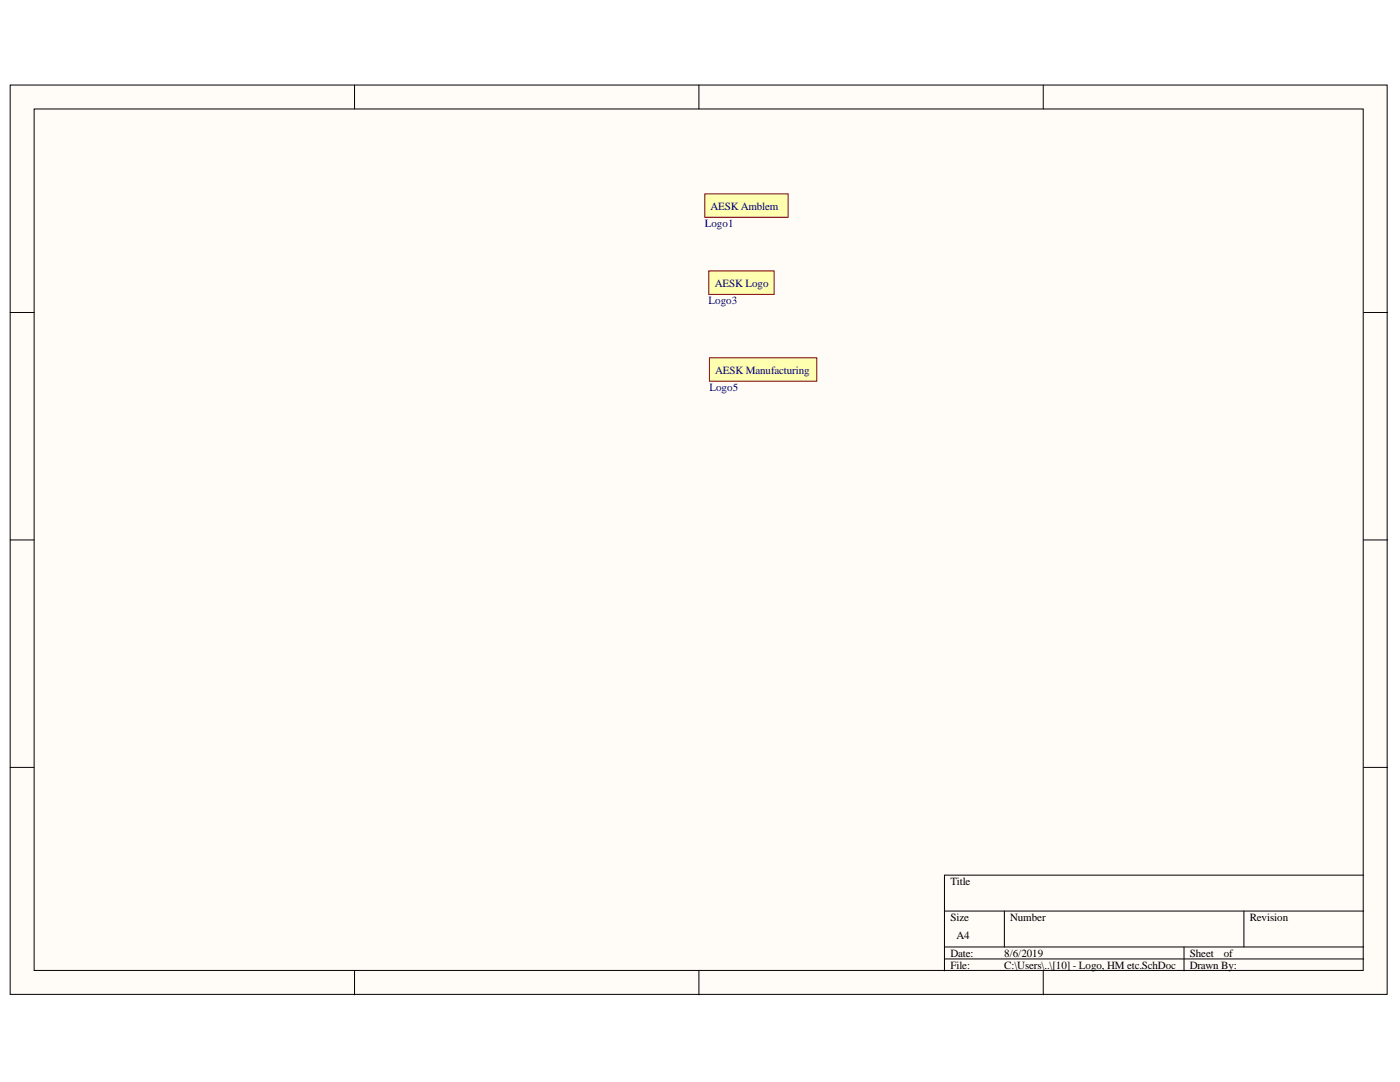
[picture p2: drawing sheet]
<svg xmlns="http://www.w3.org/2000/svg" width="279mm" height="216mm" viewBox="0 0 279 216" stroke-linecap="round" stroke-linejoin="round" font-family="sans-serif">
<defs><g id="words">
<g font-size="2.2" fill="#000080">
<text x="141.8" y="41.8">AESKAmblem</text>
<text x="140.6" y="45.4">Logo1</text>
<text x="142.7" y="57.2">AESK Logo</text>
<text x="141.4" y="60.8">Logo3</text>
<text x="142.8" y="74.5">AESK Manufacturing</text>
<text x="141.6" y="78.1">Logo5</text>
</g>
<g font-size="2.2">
<text x="189.7" y="176.5">Title</text>
<text x="189.7" y="183.7">Size</text>
<text x="201.6" y="183.7">Number</text>
<text x="249.4" y="183.7">Revision</text>
<text x="189.7" y="190.9">Date:</text>
<text x="190.9" y="187.3">A4</text>
<text x="200.4" y="190.9">8/6/2019</text>
<text x="237.5" y="190.9">Sheet</text>
<text x="244.2" y="190.9">of</text>
<text x="189.7" y="193.3">File:</text>
<text x="200.4" y="193.3">C:\Users\..\[10] - Logo, HM etc.SchDoc</text>
<text x="237.5" y="193.3">Drawn By:</text>
</g>
</g></defs>
<g fill="#fffcf8" stroke="#000" stroke-width=".2">
<path d="M2 17h274.8v181.4h-274.8z"/>
<path d="M6.8 21.7h265.3v171.9h-265.3z"/>
</g>
<g fill="none" stroke="#000" stroke-width=".2">
<path d="M70.8 17v4.7M139.5 17v4.7M208.2 17v4.7M2 62.4h4.8M272.2 62.4h4.7M2 107.7h4.8M272.2 107.7h4.7M2 153.1h4.8M272.2 153.1h4.7M272.2 174.6h-83.7v19.1M70.8 193.7v4.8M139.5 193.7v4.8"/>
<path d="M188.5 181.8h83.7M188.5 189h83.7M188.5 191.3h83.7M200.4 181.8v7.2M208.2 193.7v4.8M236.3 189v4.7M248.2 181.8v7.2"/>
</g>
<g fill="#ffffb0" stroke="#800000" stroke-width=".2">
<path d="M140.7 38.7h16.6v4.7h-16.6z"/>
<path d="M141.4 54.1h13.1v4.6h-13.1z"/>
<path d="M141.6 71.4h21.4v4.7h-21.4z"/>
</g>
<use href="#words"/>
</svg>
